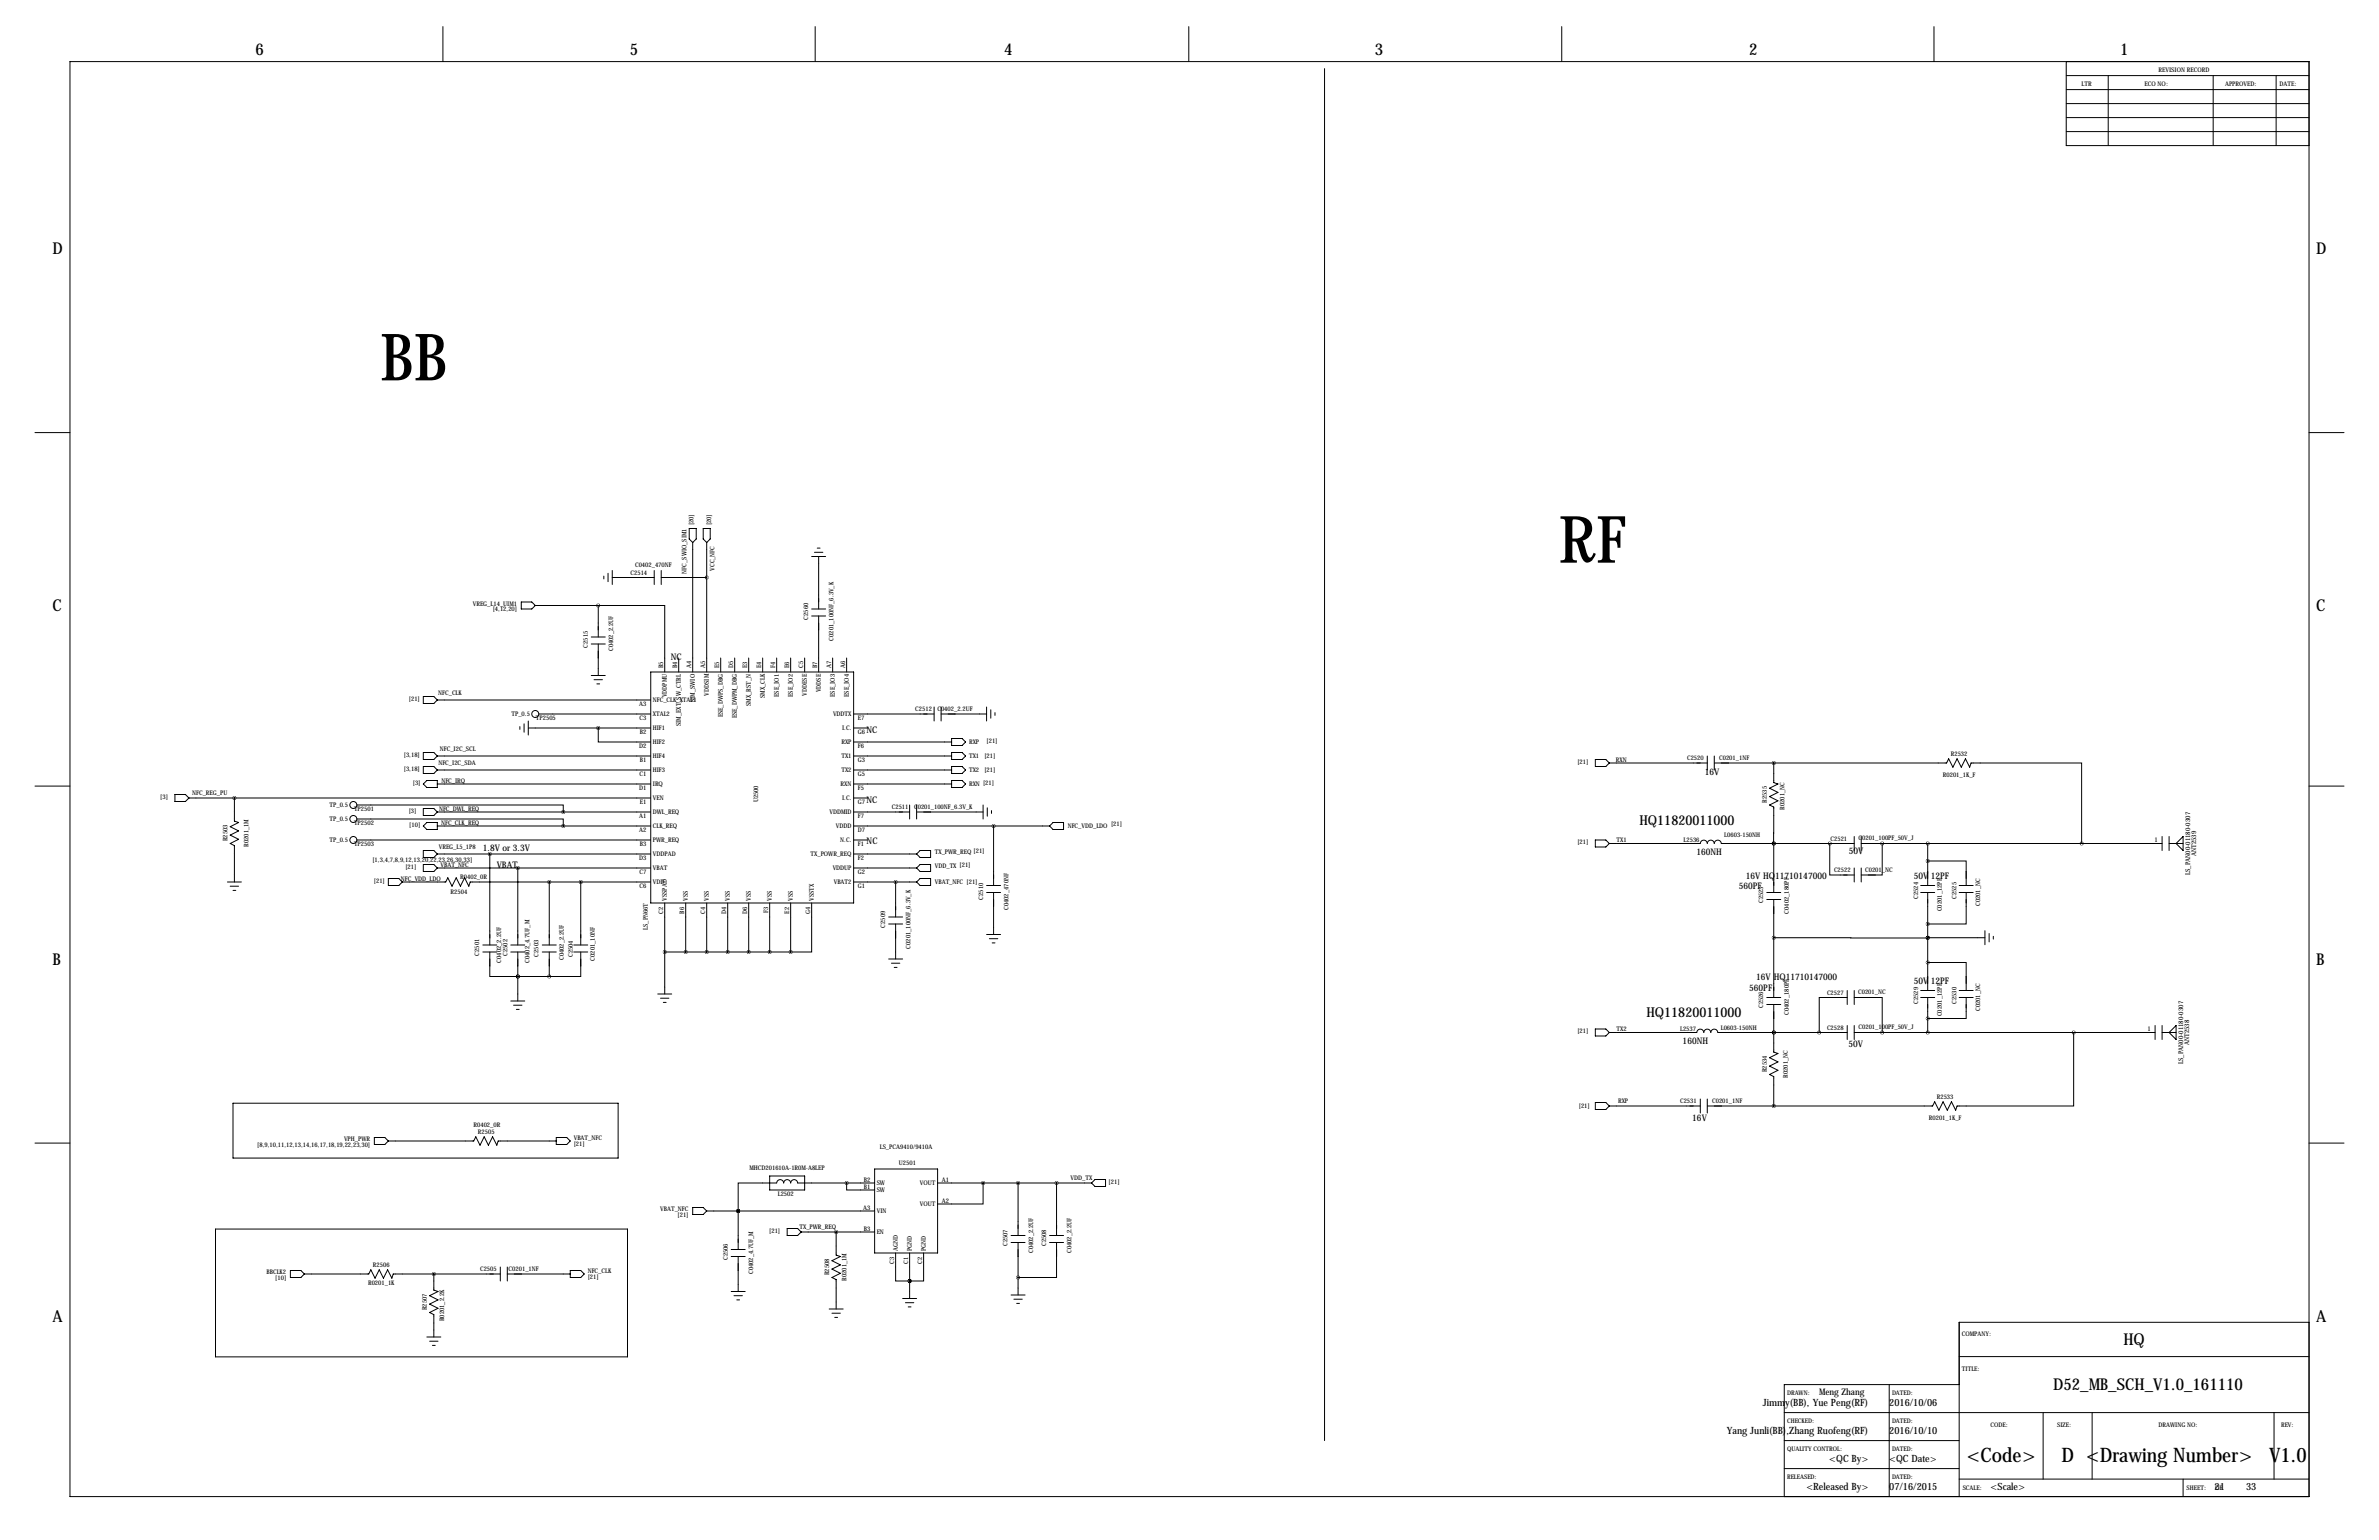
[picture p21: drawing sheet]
<svg xmlns="http://www.w3.org/2000/svg" width="864mm" height="559mm" viewBox="0 0 864 559" stroke-linecap="round" stroke-linejoin="round" font-family="sans-serif">
<defs><g id="words">
<g font-size="23.7">
<text x="138" y="138">BB</text>
<text x="565.8" y="204.2">RF</text>
</g>
<g font-size="7.3">
<text x="714" y="530.4">&lt;Code&gt;</text>
<text x="748.3" y="530.4">D &lt;Drawing Number&gt;</text>
<text x="823.7" y="530.4">V1.0</text>
</g>
<g font-size="5.9">
<text x="92.7" y="19.8">6</text>
<text x="228.6" y="19.8">5</text>
<text x="364.5" y="19.8">4</text>
<text x="499.1" y="19.8">3</text>
<text x="635" y="19.8">2</text>
<text x="769.6" y="19.8">1</text>
<text x="19" y="92.2">D</text>
<text x="840.7" y="92.2">D</text>
<text x="19" y="221.7">C</text>
<text x="840.7" y="221.7">C</text>
<text x="19" y="350">B</text>
<text x="840.7" y="350">B</text>
<text x="19" y="479.6">A</text>
<text x="840.7" y="479.6">A</text>
<text x="770.8" y="488">HQ</text>
<text x="745.3" y="504.5">D52_MB_SCH_V1.0_161110</text>
</g>
<g font-size="4.9">
<text x="595.1" y="299.2">HQ11820011000</text>
<text x="597.7" y="369.1">HQ11820011000</text>
</g>
<g font-size="3.6">
<text x="639.9" y="510">Jimmy(BB), Yue Peng(RF)</text>
<text x="685.8" y="510">2016/10/06</text>
<text x="626.8" y="520.2">Yang Junli(BB),Zhang Ruofeng(RF)</text>
<text x="685.8" y="520.2">2016/10/10</text>
<text x="664" y="530.4">&lt;QC By&gt;</text>
<text x="685.8" y="530.4">&lt;QC Date&gt;</text>
<text x="655.7" y="540.5">&lt;Released By&gt;</text>
<text x="685.8" y="540.5">07/16/2015</text>
<text x="722.6" y="540.5">&lt;Scale&gt;</text>
<text x="803.9" y="540.5">21</text>
<text x="815.3" y="540.5">33</text>
</g>
<g font-size="3.3">
<text x="243.5" y="239.4">NC</text>
<text x="314.5" y="265.8">NC</text>
<text x="618.8" y="281.4">16V</text>
<text x="314.5" y="291.4">NC</text>
<text x="175.3" y="308.6">1.8V or 3.3V</text>
<text x="314.6" y="306.3">NC</text>
<text x="615.8" y="310.2">160NH</text>
<text x="671.2" y="309.8">50V</text>
<text x="180.3" y="315">VBAT</text>
<text x="631.2" y="322.6">560PF</text>
<text x="633.7" y="318.8">16V HQ11710147000</text>
<text x="694.7" y="318.8">50V 12PF</text>
<text x="635" y="359.4">560PF</text>
<text x="637.5" y="355.6">16V</text>
<text x="643.9" y="355.6">HQ11710147000</text>
<text x="694.7" y="356.9">50V 12PF</text>
<text x="610.8" y="378.9">160NH</text>
<text x="671" y="379.7">50V</text>
<text x="614.3" y="406.7">16V</text>
<text x="660.4" y="506.2">Meng Zhang</text>
</g>
<g font-size="2.4">
<text x="782.1" y="305.6">1</text>
<text x="797.2" y="310.7" transform="rotate(-90 797.2 310.7)">ANT2539</text>
<text x="795" y="317.5" transform="rotate(-90 795 317.5)">LS_PAN00-01180-0307</text>
<text x="779.6" y="374.1">1</text>
<text x="794.6" y="379.3" transform="rotate(-90 794.6 379.3)">ANT2538</text>
<text x="792.5" y="386.1" transform="rotate(-90 792.5 386.1)">LS_PAN00-01180-0307</text>
</g>
<g font-size="2.3">
<text x="783.6" y="26.2">REVISION RECORD</text>
<text x="755.6" y="31.2">LTR</text>
<text x="778.5" y="31.2">ECO NO:</text>
<text x="807.7" y="31.2">APPROVED:</text>
<text x="827.5" y="31.2">DATE:</text>
<text x="251.8" y="190.6" transform="rotate(-90 251.8 190.6)">[20]</text>
<text x="258.2" y="190.6" transform="rotate(-90 258.2 190.6)">[20]</text>
<text x="228.9" y="208.6">C2514</text>
<text x="230.5" y="205.7">C0402_470NF</text>
<text x="249.3" y="208.1" transform="rotate(-90 249.3 208.1)">NFC_SWIO_SIM1</text>
<text x="259.4" y="207.1" transform="rotate(-90 259.4 207.1)">VCC_NFC</text>
<text x="171.6" y="219.7">VREG_L14_UIM1</text>
<text x="178.9" y="221.8">[4,12,20]</text>
<text x="293.4" y="224.8" transform="rotate(-90 293.4 224.8)">C2560</text>
<text x="302.6" y="232.4" transform="rotate(-90 302.6 232.4)">C0201_100NF_6.3V_K</text>
<text x="213.4" y="235" transform="rotate(-90 213.4 235)">C2515</text>
<text x="222.6" y="236.2" transform="rotate(-90 222.6 236.2)">C0402_2.2UF</text>
<text x="240.8" y="242.3" transform="rotate(-90 240.8 242.3)">B5</text>
<text x="245.9" y="242.3" transform="rotate(-90 245.9 242.3)">B4</text>
<text x="251" y="242.3" transform="rotate(-90 251 242.3)">A4</text>
<text x="256" y="242.3" transform="rotate(-90 256 242.3)">A5</text>
<text x="261.1" y="242.3" transform="rotate(-90 261.1 242.3)">E5</text>
<text x="266.2" y="242.3" transform="rotate(-90 266.2 242.3)">D5</text>
<text x="271.3" y="242.3" transform="rotate(-90 271.3 242.3)">E3</text>
<text x="276.4" y="242.3" transform="rotate(-90 276.4 242.3)">E4</text>
<text x="281.4" y="242.3" transform="rotate(-90 281.4 242.3)">F4</text>
<text x="286.5" y="242.3" transform="rotate(-90 286.5 242.3)">E6</text>
<text x="291.6" y="242.3" transform="rotate(-90 291.6 242.3)">C5</text>
<text x="296.7" y="242.3" transform="rotate(-90 296.7 242.3)">B7</text>
<text x="301.8" y="242.3" transform="rotate(-90 301.8 242.3)">A7</text>
<text x="306.8" y="242.3" transform="rotate(-90 306.8 242.3)">A6</text>
<text x="298" y="251.2" transform="rotate(-90 298 251.2)">VDDSE</text>
<text x="148.4" y="254.3">[21]</text>
<text x="159.1" y="252.3">NFC_CLK</text>
<text x="232.1" y="256.1">A3</text>
<text x="237" y="254.8">NFC_CLK_XTAL1</text>
<text x="242.1" y="253" transform="rotate(-90 242.1 253)">VDDPMU</text>
<text x="252.3" y="254.8" transform="rotate(-90 252.3 254.8)">SIM_SWIO</text>
<text x="257.3" y="252.4" transform="rotate(-90 257.3 252.4)">VDDSIM</text>
<text x="272.6" y="256.2" transform="rotate(-90 272.6 256.2)">SMX_RST_N</text>
<text x="277.7" y="253.3" transform="rotate(-90 277.7 253.3)">SMX_CLK</text>
<text x="282.7" y="252.9" transform="rotate(-90 282.7 252.9)">ESE_IO1</text>
<text x="287.8" y="252.9" transform="rotate(-90 287.8 252.9)">ESE_IO2</text>
<text x="292.9" y="252.4" transform="rotate(-90 292.9 252.4)">VDDESE</text>
<text x="303.1" y="252.9" transform="rotate(-90 303.1 252.9)">ESE_IO3</text>
<text x="308.1" y="252.9" transform="rotate(-90 308.1 252.9)">ESE_IO4</text>
<text x="340.3" y="257.8">C0402_2.2UF</text>
<text x="185.7" y="259.8">TP_0.5</text>
<text x="194.5" y="261.2">TP2505</text>
<text x="232.2" y="261.2">C3</text>
<text x="237" y="259.9">XTAL2</text>
<text x="247.2" y="263.4" transform="rotate(-90 247.2 263.4)">SIM_EXT_SW_CTRL</text>
<text x="262.4" y="260.3" transform="rotate(-90 262.4 260.3)">ESE_DWPS_DBG</text>
<text x="267.5" y="260.7" transform="rotate(-90 267.5 260.7)">ESE_DWPM_DBG</text>
<text x="302.4" y="259.9">VDDTX</text>
<text x="311.4" y="261.2">E7</text>
<text x="332.3" y="258.2">C2512</text>
<text x="232.3" y="266.3">B2</text>
<text x="237" y="265">HIF1</text>
<text x="305.7" y="265">I.C.</text>
<text x="311.4" y="266.3">G6</text>
<text x="351.8" y="269.8">RXP</text>
<text x="358.1" y="269.6">[21]</text>
<text x="146.6" y="274.7">[3,18]</text>
<text x="159.7" y="272.6">NFC_I2C_SCL</text>
<text x="232.1" y="271.4">D2</text>
<text x="237" y="275.1">HIF4</text>
<text x="237" y="270">HIF2</text>
<text x="305.4" y="270">RXP</text>
<text x="305.4" y="275.1">TX1</text>
<text x="311.4" y="271.4">F6</text>
<text x="351.8" y="274.9">TX1</text>
<text x="357.4" y="275.2">[21]</text>
<text x="612.4" y="275.7">C2520</text>
<text x="624.1" y="275.8">C0201_1NF</text>
<text x="708.2" y="274.3">R2532</text>
<text x="146.6" y="279.7">[3,18]</text>
<text x="159.1" y="277.7">NFC_I2C_SDA</text>
<text x="232.2" y="281.5">C1</text>
<text x="232.3" y="276.4">B1</text>
<text x="237" y="280.2">HIF3</text>
<text x="305.4" y="280.2">TX2</text>
<text x="311.4" y="276.4">G3</text>
<text x="311.4" y="281.5">G5</text>
<text x="351.8" y="280">TX2</text>
<text x="357.4" y="280.3">[21]</text>
<text x="572.6" y="277.2">[21]</text>
<text x="586.6" y="276.4">RXN</text>
<text x="705.3" y="281.9">R0201_1K_F</text>
<text x="149.9" y="284.8">[3]</text>
<text x="160.2" y="284">NFC_IRQ</text>
<text x="232.1" y="286.6">D1</text>
<text x="237" y="285.3">IRQ</text>
<text x="305.2" y="285.3">RXN</text>
<text x="311.4" y="286.6">F5</text>
<text x="351.8" y="285">RXN [21]</text>
<text x="58.2" y="289.9">[3]</text>
<text x="69.8" y="288.3">NFC_REG_PU</text>
<text x="119.6" y="292.9">TP_0.5</text>
<text x="232.3" y="291.7">E1</text>
<text x="237" y="290.4">VEN</text>
<text x="275.2" y="291.2" transform="rotate(-90 275.2 291.2)">U2500</text>
<text x="305.7" y="290.4">I.C.</text>
<text x="311.4" y="291.7">G7</text>
<text x="323.7" y="293.4">C2511</text>
<text x="331.8" y="293.4">C0201_100NF_6.3V_K</text>
<text x="641.3" y="291.3" transform="rotate(-90 641.3 291.3)">R2535</text>
<text x="647.8" y="293.9" transform="rotate(-90 647.8 293.9)">R0201_NC</text>
<text x="119.6" y="297.9">TP_0.5</text>
<text x="128.5" y="294.2">TP2501</text>
<text x="128.5" y="299.3">TP2502</text>
<text x="148.4" y="295">[3]</text>
<text x="159.4" y="294.2">NFC_DWL_REQ</text>
<text x="160.2" y="299.3">NFC_CLK_REQ</text>
<text x="232.1" y="296.8">A1</text>
<text x="237" y="295.4">DWL_REQ</text>
<text x="301.1" y="295.4">VDDMID</text>
<text x="311.4" y="296.8">F7</text>
<text x="403.3" y="299.7">[21]</text>
<text x="82.5" y="305.3" transform="rotate(-90 82.5 305.3)">R2503</text>
<text x="119.6" y="305.6">TP_0.5</text>
<text x="148.6" y="300.1">[10]</text>
<text x="232.1" y="301.8">A2</text>
<text x="237" y="300.5">CLK_REQ</text>
<text x="237" y="305.6">PWR_REQ</text>
<text x="303.5" y="300.5">VDDD</text>
<text x="305" y="305.6">N.C.</text>
<text x="311.4" y="301.8">D7</text>
<text x="387.6" y="300.5">NFC_VDD_LDO</text>
<text x="586.9" y="305.6">TX1</text>
<text x="611.2" y="305.6">L2536</text>
<text x="625.9" y="303.9">L0603-150NH</text>
<text x="664.5" y="305.1">C2521</text>
<text x="674.7" y="304.8">C0201_100PF_50V_J</text>
<text x="90.2" y="307.3" transform="rotate(-90 90.2 307.3)">R0201_1M</text>
<text x="128.5" y="306.9">TP2503</text>
<text x="159.3" y="308.1">VREG_L5_1P8</text>
<text x="232.3" y="306.9">B3</text>
<text x="237" y="310.7">VDDPAD</text>
<text x="294.2" y="310.7">TX_POWR_REQ</text>
<text x="311.4" y="306.9">F1</text>
<text x="339.3" y="309.9">TX_PWR_REQ [21]</text>
<text x="572.6" y="306.4">[21]</text>
<text x="135.2" y="312.8">[1,3,4,7,8,9,12,13,20,22,23,26,30,33]</text>
<text x="147.2" y="315.3">[21]</text>
<text x="159.9" y="314.5">VBAT_NFC</text>
<text x="232.1" y="312">D3</text>
<text x="232.2" y="317.1">C7</text>
<text x="237" y="315.8">VBAT</text>
<text x="302.3" y="315.8">VDDUP</text>
<text x="311.4" y="312">F2</text>
<text x="311.4" y="317.1">G2</text>
<text x="339.3" y="315">VDD_TX [21]</text>
<text x="665.8" y="316.6">C2522</text>
<text x="677.1" y="316.2">C0201_NC</text>
<text x="135.7" y="320.4">[21]</text>
<text x="145.5" y="319.6">NFC_VDD_LDO</text>
<text x="167.1" y="318.9">R0402_0R</text>
<text x="232.2" y="322.2">C6</text>
<text x="237" y="320.8">VDD</text>
<text x="302.7" y="320.8">VBAT2</text>
<text x="311.4" y="322.2">G1</text>
<text x="339.3" y="320.8">VBAT_NFC [21]</text>
<text x="163.6" y="324.3">R2504</text>
<text x="242.1" y="326.9" transform="rotate(-90 242.1 326.9)">VSSPAD</text>
<text x="249.7" y="326.9" transform="rotate(-90 249.7 326.9)">VSS</text>
<text x="257.3" y="326.9" transform="rotate(-90 257.3 326.9)">VSS</text>
<text x="265" y="326.9" transform="rotate(-90 265 326.9)">VSS</text>
<text x="272.6" y="326.9" transform="rotate(-90 272.6 326.9)">VSS</text>
<text x="280.2" y="326.9" transform="rotate(-90 280.2 326.9)">VSS</text>
<text x="287.8" y="326.9" transform="rotate(-90 287.8 326.9)">VSS</text>
<text x="295.4" y="326.9" transform="rotate(-90 295.4 326.9)">VSSTX</text>
<text x="356.9" y="326.4" transform="rotate(-90 356.9 326.4)">C2510</text>
<text x="640.1" y="327.7" transform="rotate(-90 640.1 327.7)">C2523</text>
<text x="696.3" y="326.1" transform="rotate(-90 696.3 326.1)">C2524</text>
<text x="710.3" y="326.1" transform="rotate(-90 710.3 326.1)">C2525</text>
<text x="718.8" y="328.8" transform="rotate(-90 718.8 328.8)">C0201_NC</text>
<text x="240.8" y="331.7" transform="rotate(-90 240.8 331.7)">C2</text>
<text x="248.4" y="331.6" transform="rotate(-90 248.4 331.6)">B6</text>
<text x="256" y="331.7" transform="rotate(-90 256 331.7)">C4</text>
<text x="263.7" y="331.8" transform="rotate(-90 263.7 331.8)">D4</text>
<text x="271.3" y="331.8" transform="rotate(-90 271.3 331.8)">D6</text>
<text x="278.9" y="331.4" transform="rotate(-90 278.9 331.4)">F3</text>
<text x="286.5" y="331.6" transform="rotate(-90 286.5 331.6)">E2</text>
<text x="294.1" y="331.8" transform="rotate(-90 294.1 331.8)">G4</text>
<text x="366.1" y="330.2" transform="rotate(-90 366.1 330.2)">C0402_470NF</text>
<text x="649.3" y="331.5" transform="rotate(-90 649.3 331.5)">C0402_180PF</text>
<text x="704.8" y="330.6" transform="rotate(-90 704.8 330.6)">C0201_12PF</text>
<text x="235.2" y="337.4" transform="rotate(-90 235.2 337.4)">LS_PN66T</text>
<text x="321.3" y="336.5" transform="rotate(-90 321.3 336.5)">C2509</text>
<text x="174" y="346.7" transform="rotate(-90 174 346.7)">C2501</text>
<text x="184.3" y="346.9" transform="rotate(-90 184.3 346.9)">C2502</text>
<text x="195.4" y="347.1" transform="rotate(-90 195.4 347.1)">C2503</text>
<text x="208" y="347.3" transform="rotate(-90 208 347.3)">C2504</text>
<text x="330.5" y="344.2" transform="rotate(-90 330.5 344.2)">C0201_100NF_6.3V_K</text>
<text x="182" y="349.2" transform="rotate(-90 182 349.2)">C0402_2.2UF</text>
<text x="192.2" y="349.4" transform="rotate(-90 192.2 349.4)">C0402_4.7UF_M</text>
<text x="204.7" y="348.4" transform="rotate(-90 204.7 348.4)">C0402_2.2UF</text>
<text x="215.9" y="348.5" transform="rotate(-90 215.9 348.5)">C0201_10NF</text>
<text x="640.1" y="365.8" transform="rotate(-90 640.1 365.8)">C2526</text>
<text x="663.2" y="361">C2527</text>
<text x="674.5" y="360.7">C0201_NC</text>
<text x="696.3" y="364.2" transform="rotate(-90 696.3 364.2)">C2529</text>
<text x="710.3" y="364.2" transform="rotate(-90 710.3 364.2)">C2530</text>
<text x="649.3" y="368.3" transform="rotate(-90 649.3 368.3)">C0402_180PF</text>
<text x="704.8" y="368.7" transform="rotate(-90 704.8 368.7)">C0201_12PF</text>
<text x="718.8" y="366.9" transform="rotate(-90 718.8 366.9)">C0201_NC</text>
<text x="572.6" y="375">[21]</text>
<text x="586.9" y="374.2">TX2</text>
<text x="609.9" y="374.1">L2537</text>
<text x="624.7" y="373.7">L0603-150NH</text>
<text x="663.2" y="373.7">C2528</text>
<text x="674.7" y="373.4">C0201_100PF_50V_J</text>
<text x="641.3" y="389.1" transform="rotate(-90 641.3 389.1)">R2534</text>
<text x="649" y="391.1" transform="rotate(-90 649 391.1)">R0201_NC</text>
<text x="587.4" y="400.1">RXP</text>
<text x="609.9" y="400.1">C2531</text>
<text x="621.5" y="400.3">C0201_1NF</text>
<text x="703.1" y="398.8">R2533</text>
<text x="573.1" y="402.2">[21]</text>
<text x="700.2" y="406.4">R0201_1K_F</text>
<text x="171.9" y="408.9">R0402_0R</text>
<text x="173.5" y="411.5">R2505</text>
<text x="208.3" y="413.8">VBAT_NFC</text>
<text x="93.4" y="416.1">[8,9,10,11,12,13,14,16,17,18,19,22,23,30]</text>
<text x="124.9" y="414">VPH_PWR</text>
<text x="208.3" y="415.9">[21]</text>
<text x="319.4" y="416.9">LS_PCA9410/9410A</text>
<text x="272.1" y="424.5">MHCD201610A-1R0M-A8LEP</text>
<text x="326.3" y="422.7">U2501</text>
<text x="313.6" y="431.3">B1</text>
<text x="313.6" y="428.8">B2</text>
<text x="318.3" y="430.1">SW</text>
<text x="333.9" y="430.1">VOUT</text>
<text x="341.9" y="428.8">A1</text>
<text x="388.6" y="428">VDD_TX</text>
<text x="402.4" y="429.6">[21]</text>
<text x="282.3" y="434.1">L2502</text>
<text x="318.3" y="432.6">SW</text>
<text x="333.9" y="437.7">VOUT</text>
<text x="341.9" y="436.4">A2</text>
<text x="239.7" y="439.4">VBAT_NFC</text>
<text x="246" y="441.5">[21]</text>
<text x="313.3" y="438.9">A3</text>
<text x="318.3" y="440.2">VIN</text>
<text x="279.3" y="447.4">[21]</text>
<text x="290.2" y="445.8">TX_PWR_REQ</text>
<text x="313.6" y="446.5">B3</text>
<text x="318.3" y="447.8">EN</text>
<text x="325.9" y="453.9" transform="rotate(-90 325.9 453.9)">AGND</text>
<text x="331" y="453.9" transform="rotate(-90 331 453.9)">PGND</text>
<text x="336.1" y="453.9" transform="rotate(-90 336.1 453.9)">PGND</text>
<text x="365.8" y="452.1" transform="rotate(-90 365.8 452.1)">C2507</text>
<text x="375" y="454.7" transform="rotate(-90 375 454.7)">C0402_2.2UF</text>
<text x="379.7" y="452.1" transform="rotate(-90 379.7 452.1)">C2508</text>
<text x="389" y="454.7" transform="rotate(-90 389 454.7)">C0402_2.2UF</text>
<text x="135.4" y="459.7">R2506</text>
<text x="174.3" y="461.4">C2505</text>
<text x="184.6" y="461">C0201_1NF</text>
<text x="264.2" y="457.2" transform="rotate(-90 264.2 457.2)">C2506</text>
<text x="324.6" y="458.7" transform="rotate(-90 324.6 458.7)">C3</text>
<text x="329.7" y="458.7" transform="rotate(-90 329.7 458.7)">C1</text>
<text x="334.8" y="458.7" transform="rotate(-90 334.8 458.7)">C2</text>
<text x="96.8" y="462.3">BBCLK2</text>
<text x="99.9" y="464.4">[10]</text>
<text x="133.6" y="466.1">R0201_1K</text>
<text x="213.4" y="462">NFC_CLK</text>
<text x="213.4" y="464.1">[21]</text>
<text x="273.4" y="462.3" transform="rotate(-90 273.4 462.3)">C0402_4.7UF_M</text>
<text x="301" y="462.8" transform="rotate(-90 301 462.8)">R2508</text>
<text x="307.3" y="464.7" transform="rotate(-90 307.3 464.7)">R0201_1M</text>
<text x="154.9" y="475.5" transform="rotate(-90 154.9 475.5)">R2507</text>
<text x="161.3" y="479.4" transform="rotate(-90 161.3 479.4)">R0201_2.2K</text>
<text x="712.2" y="484.6">COMPANY:</text>
<text x="712.2" y="497.3">TITLE:</text>
<text x="648.7" y="506.2">DRAWN:</text>
<text x="686.8" y="506.2">DATED:</text>
<text x="648.7" y="516.4">CHECKED:</text>
<text x="686.8" y="516.4">DATED:</text>
<text x="722.6" y="517.7">CODE:</text>
<text x="746.8" y="517.7">SIZE:</text>
<text x="783.6" y="517.7">DRAWING NO:</text>
<text x="828" y="517.7">REV:</text>
<text x="648.7" y="526.5">QUALITY CONTROL:</text>
<text x="686.8" y="526.5">DATED:</text>
<text x="648.7" y="536.7">RELEASED:</text>
<text x="686.8" y="536.7">DATED:</text>
<text x="712.5" y="540.5">SCALE:</text>
<text x="793.7" y="540.5">SHEET:</text>
<text x="804.2" y="540.5">OF</text>
</g>
</g></defs>
<g fill="none" stroke="#000" stroke-width=".36">
<path d="M160.8 9.7v12.7M295.9 9.7v12.7M431.5 9.7v12.7M566.9 9.7v12.7M702.1 9.7v12.7M25.4 22.4h812.8v520.7h-812.8zM480.8 24.9v497.8M750.1 22.4v30.4h88.1M750.1 37.6h88.1M750.1 32.5h88.1M750.1 27.4h88.1M765.3 27.4v25.4"/>
<path d="M803.4 27.4v25.4M826.3 27.4v25.4M750.1 47.8h88.1M750.1 42.7h88.1M12.7 157h12.7M838.2 157h12.7M250.2 191.8h2.5v3.8l-1.2 1.2-1.3-1.2zM251.5 196.8v47M255.3 191.8h2.5v3.8l-1.3 1.2-1.2-1.2zM256.5 196.8v47M296.7 198.9h1M189.2 218.4h3.8l1.3 1.3-1.3 1.3h-3.8z"/>
<path d="M194.3 219.7h22.9M217.2 219.7h24.1v24.1M217.2 219.7v11.4M219.2 209v1.1M220.7 208v3.1M222.2 209.6h15.3M222.2 207v5.1M237.5 207v5.1M240 209.6h16.5M240 207v5.1M294.6 201.9h5.1M295.7 200.4h3"/>
<path d="M297.2 201.9v19.1M214.6 231.1h5.1M214.6 233.7h5.1M217.2 233.7v11.4M246.4 238.8v5M261.6 238.8v5M266.7 238.8v5M271.8 238.8v5M276.9 238.8v5M281.9 238.8v5M287 238.8v5M292.1 238.8v5"/>
<path d="M294.6 221h5.1M294.6 223.5h5.1M297.2 223.5v20.3M302.3 238.8v5M307.3 238.8v5M153.7 252.7h3.8l1.2 1.3-1.2 1.3h-3.8zM158.7 254h77.5M195.6 259.1h40.6M214.6 245.1h5.1M215.6 246.6h3.1M216.7 248.2h1M236.2 243.8h73.7v83.9h-73.7z"/>
<path d="M309.9 259.1h29.2M339.1 256.5v5.1M341.6 259.1h16.5M341.6 256.5v5.1M358.1 256.5v5.1M359.7 257.6v3M361.2 258.6v1M153.7 273h3.8l1.2 1.3-1.2 1.3h-3.8zM153.7 278.1h3.8l1.2 1.3-1.2 1.3h-3.8zM158.7 274.3h77.5M158.7 279.4h77.5M188.7 263.7v1"/>
<path d="M190.2 262.6v3.1M191.8 264.2h44.4M191.8 261.6v5.1M217.2 264.2v5h19M309.9 274.3h35.5M309.9 264.2h5.1M309.9 279.4h35.5M309.9 269.2h35.5M345.4 273h3.8l1.3 1.3-1.3 1.3h-3.8zM345.4 278.1h3.8l1.3 1.3-1.3 1.3h-3.8zM345.4 268h3.8l1.3 1.2-1.3 1.3h-3.8zM579.1 275.6h3.8l1.3 1.3-1.3 1.2h-3.8z"/>
<path d="M584.2 276.9h35.6M619.8 274.3v5.1M622.3 276.9h84.3l.8-1.6 1.5 3.1 1.5-3.1 1.6 3.1 1.5-3.1 1.5 3.1 .5-1.5h40.1v29.2M622.3 274.3v5.1M643.9 276.9v7.1l1.5 .5-3 1.5 3 1.5-3 1.6 3 1.5-3 1.5 1.5 .8-.1 13.2M12.7 285.2h12.7M63.5 288.3h3.8l1.3 1.3-1.3 1.2h-3.8zM68.6 289.6h167.6M85.1 289.6v8.3l1.5 .5-3 1.6 3 1.5-3 1.5 3 1.5-3 1.6 1.5 .7v13.2M129.5 292.1h75v2.5M129.5 297.2h75v2.5M153.7 293.4h3.8l1.2 1.2-1.2 1.3h-3.8z"/>
<path d="M153.7 299.7l1.2-1.3h3.8v2.6h-3.8zM154.9 283.2h3.8v2.6h-3.8l-1.2-1.3zM158.7 294.6h77.5M158.7 299.7h77.5M158.7 284.5h77.5M309.9 294.6h20.3M309.9 299.7h71.1M309.9 284.5h35.5M309.9 289.6h5.1M330.2 292.1v5.1M332.7 294.6h24.2M332.7 292.1v5.1"/>
<path d="M345.4 283.2h3.8l1.3 1.3-1.3 1.3h-3.8zM356.9 292.1v5.1M358.4 293.1v3.1M359.9 294.1v1M360.7 299.7v21.6M381 299.7l1.3-1.3h3.8v2.6h-3.8zM838.2 285.2h12.7M129.5 304.8h106.7M141 318.8h3.8l1.2 1.2-1.2 1.3h-3.8zM153.7 308.6h3.8l1.2 1.3-1.2 1.2h-3.8zM153.7 313.7h3.8l1.2 1.3-1.2 1.2h-3.8zM158.7 315h77.5"/>
<path d="M158.7 309.9h77.5M177.8 309.9v33M188 315v27.9M309.9 304.8h5.1M309.9 315h22.8M309.9 309.9h22.8M332.7 315l1.3-1.3h3.8v2.5h-3.8zM334 318.8h3.8v2.5h-3.8l-1.3-1.3zM334 308.6h3.8v2.5h-3.8l-1.3-1.2zM579.1 304.8h3.8l1.3 1.3-1.3 1.2h-3.8zM584.2 306.1h33M617.2 306.1a1.27 1.27 0 0 1 1.3-1.2 1.27 1.27 0 0 1 1.3 1.2"/>
<path d="M619.8 306.1a1.27 1.27 0 0 1 1.2-1.2 1.27 1.27 0 0 1 1.3 1.2M622.3 306.1a1.27 1.27 0 0 1 1.3-1.2 1.27 1.27 0 0 1 1.2 1.2h48.3M643.9 306.1v17.7M664.2 306.1v11.4h8.9M673.1 303.5v5.1M673.1 315v5M675.6 306.1h109.3M675.6 303.5v5.1M675.6 315v5M683.3 306.1v11.4h-7.7M699.8 312.4h13.9v8.9M699.8 306.1v15.2"/>
<path d="M784.9 303.5v5.1M787.4 306.1h5.1M787.4 303.5v5.1M792.5 303.5v5.1l-2.6-2.5zM82.5 320h5.1M83.6 321.6h3M84.6 323.1h1M146 320h15.8l.8-1.5 1.5 3.1 1.5-3.1 1.5 3.1 1.6-3.1 1.5 3.1 .5-1.6h65.5M199.4 320v22.9M210.8 320v22.9M241.3 327.7v33M248.9 327.7v17.7"/>
<path d="M256.5 327.7v17.7M264.2 327.7v17.7M271.8 327.7v17.7M279.4 327.7v17.7M287 327.7v17.7M294.6 327.7v17.7h-7.6M309.9 320h22.8M322.6 332.7h5.1M322.6 335.3h5.1M325.1 320v12.7M325.1 335.3v12.7M358.1 321.3h5.1"/>
<path d="M358.1 323.8h5.1M358.1 339.1h5.1M360.7 323.8v15.3M641.3 323.8h5.1M641.3 326.4h5.1M643.9 326.4v35.5M697.2 321.3h5.1M697.2 323.8h5.1M699.8 323.8v35.6M711.2 321.3h5.1M711.2 323.8h5.1M713.7 323.8v11.5h-13.9"/>
<path d="M720.5 337.7v5.1M722.1 338.7v3.1M723.6 339.8v1M175.3 342.9h5M175.3 345.4h5M177.8 345.4v8.9h10.2M185.4 342.9h5.1M185.4 345.4h5.1M188 354.3h.1M188 345.4v17.8M188 354.3h11.4M196.8 342.9h5.1"/>
<path d="M196.8 345.4h5.1M199.4 345.4v8.9M208.3 342.9h5.1M208.3 345.4h5.1M210.8 345.4v8.9h-11.4M241.3 345.4h45.7M322.6 348h5.1M323.6 349.5h3M324.6 351h1M359.2 340.6h3M360.2 342.1h1M643.9 340.3h55.9"/>
<path d="M670.6 359.4v5.1M673.1 359.4v5.1M697.2 359.4h5.1M699.8 349.2h13.9v10.2M699.8 340.3h.1M699.8 340.3h20.7M711.2 359.4h5.1M185.4 363.2h5.1M186.4 364.7h3.1M187.5 366.3h1M238.8 360.7h5M239.8 362.2h3"/>
<path d="M240.8 363.7h1M579.1 373.4h3.8l1.3 1.2-1.3 1.3h-3.8zM584.2 374.6h31.8a1.27 1.27 0 0 1 1.2-1.2 1.27 1.27 0 0 1 1.3 1.2 1.27 1.27 0 0 1 1.3-1.2 1.27 1.27 0 0 1 1.2 1.2 1.27 1.27 0 0 1 1.3-1.2 1.27 1.27 0 0 1 1.3 1.2h47M641.3 361.9h5.1M641.3 364.5h5.1M643.9 374.6h.1M643.9 364.5v17.3l1.5 .5-3 1.5 3 1.5-3 1.5 3 1.6-3 1.5 1.5 .8v10.6M670.6 361.9h-10.2v12.7M670.6 372.1v5.1M673.1 361.9h10.2v12.7M673.1 374.6h109.2M673.1 372.1v5.1"/>
<path d="M697.2 361.9h5.1M699.8 361.9v12.7M711.2 361.9h5.1M713.7 361.9v7.7h-13.9M752.8 374.6v26.7h-42.4l-.5 1.5-1.5-3-1.5 3-1.5-3-1.6 3-1.5-3-.8 1.5h-81.7M782.3 372.1v5.1M784.9 374.6h5M784.9 372.1v5.1M789.9 372.1v5.1l-2.5-2.6zM617.2 398.8v5.1M619.8 398.8v5.1M12.7 414.8h12.7"/>
<path d="M84.6 400.3h139.8v19.9h-139.8zM135.9 412.8h3.8l1.3 1.2-1.3 1.3h-3.8zM141 414h31l.7-1.5 1.5 3 1.6-3 1.5 3 1.5-3 1.5 3 .5-1.5h21.1M201.9 412.8h3.8l1.3 1.2-1.3 1.3h-3.8zM579.1 400h3.8l1.3 1.3-1.3 1.3h-3.8zM584.2 401.3h33M838.2 414.8h12.7M251.5 438.1h3.8l1.2 1.3-1.2 1.3h-3.8zM256.5 439.4h61M268 439.4h.1M268 439.4v14M279.4 426.7h12.7v5.1h-12.7z"/>
<path d="M307.3 429.3v2.5h10.2M317.5 429.3h-27.9a1.27 1.27 0 0 0-1.3-1.3 1.27 1.27 0 0 0-1.3 1.3 1.27 1.27 0 0 0-1.3-1.3 1.27 1.27 0 0 0-1.2 1.3 1.27 1.27 0 0 0-1.3-1.3 1.27 1.27 0 0 0-1.3 1.2l-13.9 .1v10.1M317.5 424.2h22.9v30.5h-22.9zM340.4 429.3h55.8M356.9 429.3v7.6h-16.5M369.6 429.3v19M383.5 429.3v19M396.2 429.3l1.3-1.3h3.8v2.5h-3.8zM78.2 446h149.6v46.4h-149.6zM181.6 459.7v5.1M184.1 459.7v5.1M265.4 453.4h5.1"/>
<path d="M265.4 455.9h5.1M268 455.9v12.7M285.8 445.8h3.8l1.2 1.2-1.2 1.3h-3.8zM290.8 447h26.7M303.5 447v8.4l1.6 .5-3.1 1.6 3.1 1.5-3.1 1.5 3.1 1.5-3.1 1.5 1.5 .8v10.7M325.1 454.7v10.1h5.1M330.2 454.7v16.5M335.3 454.7v10.1h-5.1M367 448.3h5.1M367 450.8h5.1M369.6 450.8v19.1M381 448.3h5.1"/>
<path d="M381 450.8h5.1M383.5 450.8v12.7h-13.9M105.4 461h3.8l1.3 1.3-1.3 1.2h-3.8zM110.5 462.3h23.4l.7-1.5 1.5 3 1.6-3 1.5 3 1.5-3 1.5 3 .5-1.5h38.9M157.5 462.3v5.8l1.5 .5-3 1.6 3 1.5-3 1.5 3 1.5-3 1.5 1.5 .8v8.1M184.1 462.3h22.9M207 461h3.8l1.3 1.3-1.3 1.2h-3.8zM265.4 468.6h5.1M266.4 470.2h3.1M267.5 471.7h1M301 475h5.1M302 476.5h3.1"/>
<path d="M303 478h1M327.7 471.2h5M328.7 472.7h3M329.7 474.2h1M330.2 464.8h.1M367 469.9h5.1M368 471.4h3.1M369.1 472.9h1M838.2 479.8h-127v63.3M154.9 485.1h5.1M156 486.7h3M157 488.2h1"/>
<path d="M711.2 492.3h127M647.7 512.6h190.5M685.8 502.4v40.7M711.2 502.4h-63.5v40.7M741.7 512.6v24.1M759.5 512.6v24.1M825.5 512.6v24.1M647.7 532.9h63.5M647.7 522.7h63.5M711.2 536.7h127M792.5 536.7v6.4"/>
<circle cx="194.3" cy="259.1" r="1.27"/>
<circle cx="128.3" cy="297.2" r="1.27"/>
<circle cx="128.3" cy="292.1" r="1.27"/>
<circle cx="128.3" cy="304.8" r="1.27"/>
</g>
<path d="M248.9 345.4a.05 .05 0 0 0 .1 0 .05 .05 0 0 0-.1 0zM256.5 345.4a.05 .05 0 0 0 .1 0 .05 .05 0 0 0-.1 0zM264.1 345.4a.05 .05 0 0 0 .1 0 .05 .05 0 0 0-.1 0zM271.7 345.4a.05 .05 0 0 0 .1 0 .05 .05 0 0 0-.1 0zM287 345.4a.05 .05 0 0 0 .1 0 .05 .05 0 0 0-.1 0zM187.9 315a.05 .05 0 0 0 .1 0 .05 .05 0 0 0-.1 0zM210.8 320a.05 .05 0 0 0 .1 0 .05 .05 0 0 0-.1 0zM187.9 354.3a.05 .05 0 0 0 .1 0 .05 .05 0 0 0-.1 0zM199.3 354.3a.05 .05 0 0 0 .1 0 .05 .05 0 0 0-.1 0zM199.3 320a.05 .05 0 0 0 .1 0 .05 .05 0 0 0-.1 0zM325.1 320a.05 .05 0 0 0 .1 0 .05 .05 0 0 0-.1 0zM256.5 209.6a.05 .05 0 0 0 .1 0 .05 .05 0 0 0-.1 0zM157.4 462.3a.05 .05 0 0 0 .1 0 .05 .05 0 0 0-.1 0zM643.8 340.3a.05 .05 0 0 0 .1 0 .05 .05 0 0 0-.1 0zM643.8 306.1a.05 .05 0 0 0 .1 0 .05 .05 0 0 0-.1 0zM643.8 276.9a.05 .05 0 0 0 .1 0 .05 .05 0 0 0-.1 0zM643.8 374.6a.05 .05 0 0 0 .1 0 .05 .05 0 0 0-.1 0zM643.8 401.3a.05 .05 0 0 0 .1 0 .05 .05 0 0 0-.1 0zM643.8 374.6a.05 .05 0 0 0 .1 0 .05 .05 0 0 0-.1 0zM643.8 306.1a.05 .05 0 0 0 .1 0 .05 .05 0 0 0-.1 0zM699.7 340.3a.05 .05 0 0 0 .1 0 .05 .05 0 0 0-.1 0zM699.7 306.1a.05 .05 0 0 0 .1 0 .05 .05 0 0 0-.1 0zM752.7 374.7a.05 .05 0 0 0 .1 0 .05 .05 0 0 0-.1 0zM755.6 306.1a.05 .05 0 0 0 .1 0 .05 .05 0 0 0-.1 0zM217.1 219.7a.05 .05 0 0 0 .1 0 .05 .05 0 0 0-.1 0zM204.4 294.6a.05 .05 0 0 0 .1 0 .05 .05 0 0 0-.1 0zM204.4 299.7a.05 .05 0 0 0 .1 0 .05 .05 0 0 0-.1 0zM360.6 299.7a.05 .05 0 0 0 .1 0 .05 .05 0 0 0-.1 0zM356.8 429.3a.05 .05 0 0 0 .1 0 .05 .05 0 0 0-.1 0zM369.5 429.3a.05 .05 0 0 0 .1 0 .05 .05 0 0 0-.1 0zM383.5 429.3a.05 .05 0 0 0 .1 0 .05 .05 0 0 0-.1 0zM369.5 463.6a.05 .05 0 0 0 .1 0 .05 .05 0 0 0-.1 0zM307.3 429.3a.05 .05 0 0 0 .1 0 .05 .05 0 0 0-.1 0zM267.9 439.4a.05 .05 0 0 0 .1 0 .05 .05 0 0 0-.1 0zM267.9 439.4a.05 .05 0 0 0 .1 0 .05 .05 0 0 0-.1 0zM85 289.6a.05 .05 0 0 0 .1 0 .05 .05 0 0 0-.1 0zM664.2 306.1a.05 .05 0 0 0 .1 0 .05 .05 0 0 0-.1 0zM683.2 306.1a.05 .05 0 0 0 .1 0 .05 .05 0 0 0-.1 0zM683.2 374.6a.05 .05 0 0 0 .1 0 .05 .05 0 0 0-.1 0zM699.7 312.4a.05 .05 0 0 0 .1 0 .05 .05 0 0 0-.1 0zM699.7 335.3a.05 .05 0 0 0 .1 0 .05 .05 0 0 0-.1 0zM699.7 349.2a.05 .05 0 0 0 .1 0 .05 .05 0 0 0-.1 0zM699.7 369.6a.05 .05 0 0 0 .1 0 .05 .05 0 0 0-.1 0zM303.5 447a.05 .05 0 0 0 .1 0 .05 .05 0 0 0-.1 0zM217.1 264.2a.05 .05 0 0 0 .1 0 .05 .05 0 0 0-.1 0zM187.9 354.3a.05 .05 0 0 0 .1 0 .05 .05 0 0 0-.1 0zM699.7 374.6a.05 .05 0 0 0 .1 0 .05 .05 0 0 0-.1 0zM699.7 340.3a.05 .05 0 0 0 .1 0 .05 .05 0 0 0-.1 0z" fill="#000" stroke="#000" stroke-width="1.3"/>
<use href="#words"/>
</svg>
